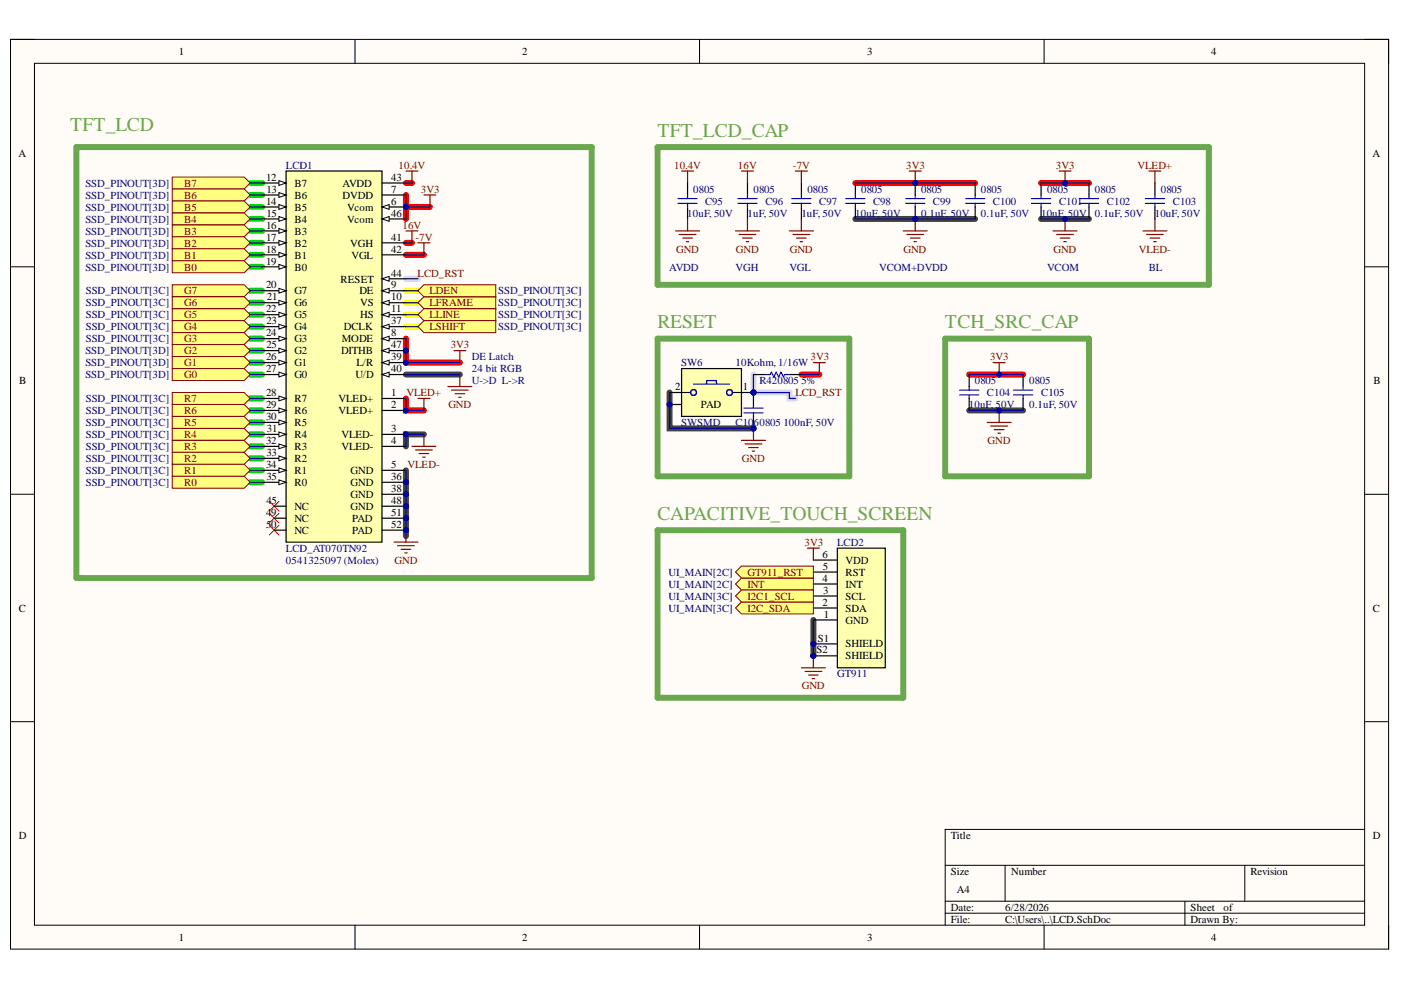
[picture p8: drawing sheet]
<svg xmlns="http://www.w3.org/2000/svg" width="297mm" height="210mm" viewBox="0 0 297 210" stroke-linecap="round" stroke-linejoin="round" font-family="sans-serif">
<defs><g id="words">
<g font-size="4.1" fill="#6aa84f">
<text x="14.9" y="27.8">TFT_LCD</text>
<text x="139.4" y="29.1">TFT_LCD_CAP</text>
<text x="139.4" y="69.6">RESET</text>
<text x="200.3" y="69.6">TCH_SRC_CAP</text>
<text x="139.4" y="110.2">CAPACITIVE_TOUCH_SCREEN</text>
</g>
<g font-size="2.3">
<text x="37.9" y="11.7">1</text>
<text x="110.7" y="11.7">2</text>
<text x="183.9" y="11.7">3</text>
<text x="256.8" y="11.7">4</text>
<text x="3.9" y="33.3">A</text>
<text x="291" y="33.3">A</text>
<text x="56.4" y="38.4">12</text>
<text x="56.5" y="40.9">13</text>
<text x="62.4" y="39.6">B7</text>
<text x="72.6" y="39.6">AVDD</text>
<text x="83" y="40.9">7</text>
<text x="83" y="38.4">43</text>
<text x="56.4" y="43.4">14</text>
<text x="56.5" y="46">15</text>
<text x="62.4" y="42.2">B6</text>
<text x="62.4" y="44.7">B5</text>
<text x="62.4" y="47.2">B4</text>
<text x="72.6" y="42.2">DVDD</text>
<text x="73.6" y="44.7">Vcom</text>
<text x="73.6" y="47.2">Vcom</text>
<text x="83" y="43.4">6</text>
<text x="83" y="46">46</text>
<text x="56.4" y="48.5">16</text>
<text x="56.4" y="51">17</text>
<text x="56.4" y="53.6">18</text>
<text x="62.4" y="49.8">B3</text>
<text x="62.4" y="52.3">B2</text>
<text x="74.3" y="52.3">VGH</text>
<text x="83" y="51">41</text>
<text x="83" y="53.6">42</text>
<text x="56.4" y="56.1">19</text>
<text x="62.4" y="54.8">B1</text>
<text x="62.4" y="57.4">B0</text>
<text x="72.2" y="59.9">RESET</text>
<text x="74.5" y="54.8">VGL</text>
<text x="83" y="58.6">44</text>
<text x="56.4" y="61.2">20</text>
<text x="56.6" y="63.7">21</text>
<text x="62.4" y="62.4">G7</text>
<text x="62.4" y="65">G6</text>
<text x="76.2" y="62.4">DE</text>
<text x="76.4" y="65">VS</text>
<text x="83" y="61.2">9</text>
<text x="83" y="63.7">10</text>
<text x="56.4" y="66.2">22</text>
<text x="56.4" y="71.3">24</text>
<text x="56.5" y="68.8">23</text>
<text x="62.4" y="67.5">G5</text>
<text x="62.4" y="70">G4</text>
<text x="72.9" y="70">DCLK</text>
<text x="76.4" y="67.5">HS</text>
<text x="83" y="71.3">8</text>
<text x="83" y="66.2">11</text>
<text x="83" y="68.8">37</text>
<text x="56.4" y="76.4">26</text>
<text x="56.5" y="73.8">25</text>
<text x="62.4" y="72.6">G3</text>
<text x="62.4" y="75.1">G2</text>
<text x="62.4" y="77.6">G1</text>
<text x="72.3" y="75.1">DITHB</text>
<text x="72.5" y="72.6">MODE</text>
<text x="75.6" y="77.6">L/R</text>
<text x="83" y="76.4">39</text>
<text x="83" y="73.8">47</text>
<text x="4.1" y="81.4">B</text>
<text x="56.4" y="78.9">27</text>
<text x="56.4" y="84">28</text>
<text x="62.4" y="80.2">G0</text>
<text x="75.4" y="80.2">U/D</text>
<text x="83" y="84">1</text>
<text x="83" y="78.9">40</text>
<text x="143.2" y="82.7">2</text>
<text x="157.5" y="82.7">1</text>
<text x="291.2" y="81.4">B</text>
<text x="56.4" y="86.5">29</text>
<text x="56.4" y="89.1">30</text>
<text x="62.4" y="85.2">R7</text>
<text x="62.4" y="87.8">R6</text>
<text x="71.8" y="85.2">VLED+</text>
<text x="71.8" y="87.8">VLED+</text>
<text x="83" y="86.5">2</text>
<text x="148.6" y="86.5">PAD</text>
<text x="56.4" y="94.2">32</text>
<text x="56.6" y="91.7">31</text>
<text x="62.4" y="90.4">R5</text>
<text x="62.4" y="92.9">R4</text>
<text x="62.4" y="95.5">R3</text>
<text x="72.4" y="92.9">VLED-</text>
<text x="72.4" y="95.5">VLED-</text>
<text x="83" y="91.7">3</text>
<text x="83" y="94.2">4</text>
<text x="56.4" y="99.3">34</text>
<text x="56.5" y="96.7">33</text>
<text x="56.5" y="101.8">35</text>
<text x="62.4" y="98">R2</text>
<text x="62.4" y="100.5">R1</text>
<text x="74.3" y="100.5">GND</text>
<text x="83" y="99.3">5</text>
<text x="83" y="101.8">36</text>
<text x="56.5" y="106.9">45</text>
<text x="62.4" y="103.1">R0</text>
<text x="74.3" y="103.1">GND</text>
<text x="74.3" y="105.6">GND</text>
<text x="83" y="104.3">38</text>
<text x="83" y="106.9">48</text>
<text x="56.4" y="109.4">49</text>
<text x="56.4" y="111.9">50</text>
<text x="62.4" y="108.1">NC</text>
<text x="62.4" y="110.7">NC</text>
<text x="62.4" y="113.2">NC</text>
<text x="74.3" y="108.1">GND</text>
<text x="74.7" y="110.7">PAD</text>
<text x="74.7" y="113.2">PAD</text>
<text x="83" y="109.4">51</text>
<text x="83" y="111.9">52</text>
<text x="174.4" y="118.3">6</text>
<text x="179.3" y="119.5">VDD</text>
<text x="174.4" y="123.3">4</text>
<text x="174.5" y="120.8">5</text>
<text x="174.6" y="125.9">3</text>
<text x="179.3" y="124.6">INT</text>
<text x="179.3" y="122.1">RST</text>
<text x="4" y="129.7">C</text>
<text x="174.4" y="128.4">2</text>
<text x="174.6" y="130.9">1</text>
<text x="179.3" y="129.7">SDA</text>
<text x="179.3" y="127.1">SCL</text>
<text x="291.1" y="129.7">C</text>
<text x="173.4" y="136">S1</text>
<text x="179.3" y="132.2">GND</text>
<text x="179.3" y="137.3">SHIELD</text>
<text x="173.1" y="138.5">S2</text>
<text x="179.3" y="139.8">SHIELD</text>
<text x="4" y="177.9">D</text>
<text x="201.6" y="177.9">Title</text>
<text x="291.1" y="177.9">D</text>
<text x="201.6" y="185.5">Size</text>
<text x="214.4" y="185.5">Number</text>
<text x="265.1" y="185.5">Revision</text>
<text x="202.9" y="189.3">A4</text>
<text x="201.6" y="193.1">Date:</text>
<text x="201.6" y="195.7">File:</text>
<text x="213.1" y="193.1">6/28/2026</text>
<text x="213.1" y="195.7">C:\Users\..\LCD.SchDoc</text>
<text x="252.4" y="193.1">Sheet</text>
<text x="252.4" y="195.7">Drawn By:</text>
<text x="259.4" y="193.1">of</text>
<text x="37.9" y="199.5">1</text>
<text x="110.7" y="199.5">2</text>
<text x="183.9" y="199.5">3</text>
<text x="256.8" y="199.5">4</text>
</g>
<g font-size="2.3" fill="#000080">
<text x="60.6" y="35.8">LCD1</text>
<text x="18.1" y="39.6">SSD_PINOUT[3D]</text>
<text x="147" y="40.9">0805</text>
<text x="159.8" y="40.9">0805</text>
<text x="171.2" y="40.9">0805</text>
<text x="182.6" y="40.9">0805</text>
<text x="195.3" y="40.9">0805</text>
<text x="208" y="40.9">0805</text>
<text x="222" y="40.9">0805</text>
<text x="232.1" y="40.9">0805</text>
<text x="246.1" y="40.9">0805</text>
<text x="18.1" y="42.2">SSD_PINOUT[3D]</text>
<text x="18.1" y="44.7">SSD_PINOUT[3D]</text>
<text x="18.1" y="47.2">SSD_PINOUT[3D]</text>
<text x="145.7" y="46">10uF, 50V</text>
<text x="149.5" y="43.4">C95</text>
<text x="158.5" y="46">1uF, 50V</text>
<text x="162.3" y="43.4">C96</text>
<text x="169.9" y="46">1uF, 50V</text>
<text x="173.7" y="43.4">C97</text>
<text x="181.3" y="46">10uF, 50V</text>
<text x="185.1" y="43.4">C98</text>
<text x="195.3" y="46">0.1uF, 50V</text>
<text x="197.8" y="43.4">C99</text>
<text x="208" y="46">0.1uF, 50V</text>
<text x="210.5" y="43.4">C100</text>
<text x="220.7" y="46">10uF, 50V</text>
<text x="224.5" y="43.4">C101</text>
<text x="232.1" y="46">0.1uF, 50V</text>
<text x="234.7" y="43.4">C102</text>
<text x="244.8" y="46">10uF, 50V</text>
<text x="248.6" y="43.4">C103</text>
<text x="18.1" y="49.8">SSD_PINOUT[3D]</text>
<text x="18.1" y="52.3">SSD_PINOUT[3D]</text>
<text x="18.1" y="54.8">SSD_PINOUT[3D]</text>
<text x="18.1" y="57.4">SSD_PINOUT[3D]</text>
<text x="141.9" y="57.4">AVDD</text>
<text x="155.9" y="57.4">VGH</text>
<text x="167.4" y="57.4">VGL</text>
<text x="186.4" y="57.4">VCOM+DVDD</text>
<text x="222" y="57.4">VCOM</text>
<text x="243.6" y="57.4">BL</text>
<text x="18.2" y="62.4">SSD_PINOUT[3C]</text>
<text x="18.2" y="65">SSD_PINOUT[3C]</text>
<text x="105.6" y="65">SSD_PINOUT[3C]</text>
<text x="105.6" y="62.4">SSD_PINOUT[3C]</text>
<text x="18.2" y="67.5">SSD_PINOUT[3C]</text>
<text x="18.2" y="70">SSD_PINOUT[3C]</text>
<text x="105.6" y="67.5">SSD_PINOUT[3C]</text>
<text x="105.6" y="70">SSD_PINOUT[3C]</text>
<text x="18.1" y="75.1">SSD_PINOUT[3D]</text>
<text x="18.1" y="77.6">SSD_PINOUT[3D]</text>
<text x="18.2" y="72.6">SSD_PINOUT[3C]</text>
<text x="100" y="76.4">DE Latch</text>
<text x="144.4" y="77.6">SW6</text>
<text x="155.9" y="77.6">10Kohm, 1/16W</text>
<text x="18.1" y="80.2">SSD_PINOUT[3D]</text>
<text x="100" y="78.9">24 bit RGB</text>
<text x="100" y="81.4">U-&gt;D L-&gt;R</text>
<text x="161" y="81.4">R420805</text>
<text x="169.9" y="81.4">5%</text>
<text x="206.7" y="81.4">0805</text>
<text x="209.2" y="84">C104</text>
<text x="218.2" y="81.4">0805</text>
<text x="220.7" y="84">C105</text>
<text x="18.2" y="85.2">SSD_PINOUT[3C]</text>
<text x="18.2" y="87.8">SSD_PINOUT[3C]</text>
<text x="205.4" y="86.5">10uF, 50V</text>
<text x="218.2" y="86.5">0.1uF, 50V</text>
<text x="18.2" y="90.4">SSD_PINOUT[3C]</text>
<text x="18.2" y="92.9">SSD_PINOUT[3C]</text>
<text x="18.2" y="95.5">SSD_PINOUT[3C]</text>
<text x="144.4" y="90.4">SWSMD</text>
<text x="155.9" y="90.4">C10</text>
<text x="159.8" y="90.4">60805</text>
<text x="166.1" y="90.4">100nF, 50V</text>
<text x="18.2" y="98">SSD_PINOUT[3C]</text>
<text x="18.2" y="100.5">SSD_PINOUT[3C]</text>
<text x="18.2" y="103.1">SSD_PINOUT[3C]</text>
<text x="60.6" y="119.5">0541325097 (Molex)</text>
<text x="60.6" y="117">LCD_AT070TN92</text>
<text x="177.5" y="115.7">LCD2</text>
<text x="141.7" y="124.6">UI_MAIN[2C]</text>
<text x="141.7" y="122.1">UI_MAIN[2C]</text>
<text x="141.7" y="129.7">UI_MAIN[3C]</text>
<text x="141.7" y="127.1">UI_MAIN[3C]</text>
<text x="177.5" y="143.6">GT911</text>
</g>
<g font-size="2.3" fill="#800000">
<text x="84.5" y="35.8">10.4V</text>
<text x="142.9" y="35.8">10.4V</text>
<text x="156.5" y="35.8">16V</text>
<text x="168.1" y="35.8">-7V</text>
<text x="192.1" y="35.8">3V3</text>
<text x="223.9" y="35.8">3V3</text>
<text x="241.2" y="35.8">VLED+</text>
<text x="39.1" y="39.6">B7</text>
<text x="89.2" y="40.9">3V3</text>
<text x="39.1" y="42.2">B6</text>
<text x="39.1" y="44.7">B5</text>
<text x="39.1" y="47.2">B4</text>
<text x="39.1" y="49.8">B3</text>
<text x="39.1" y="52.3">B2</text>
<text x="85.3" y="48.5">16V</text>
<text x="88.1" y="51">-7V</text>
<text x="143.3" y="53.6">GND</text>
<text x="156" y="53.6">GND</text>
<text x="167.4" y="53.6">GND</text>
<text x="191.6" y="53.6">GND</text>
<text x="223.4" y="53.6">GND</text>
<text x="241.4" y="53.6">VLED-</text>
<text x="39.1" y="54.8">B1</text>
<text x="39.1" y="57.4">B0</text>
<text x="88.5" y="58.6">LCD_RST</text>
<text x="39.1" y="62.4">G7</text>
<text x="39.1" y="65">G6</text>
<text x="91.1" y="65">LFRAME</text>
<text x="91.1" y="62.4">LDEN</text>
<text x="39.1" y="67.5">G5</text>
<text x="39.1" y="70">G4</text>
<text x="91.1" y="67.5">LLINE</text>
<text x="91.1" y="70">LSHIFT</text>
<text x="39.1" y="72.6">G3</text>
<text x="39.1" y="75.1">G2</text>
<text x="39.1" y="77.6">G1</text>
<text x="95.6" y="73.8">3V3</text>
<text x="171.8" y="76.4">3V3</text>
<text x="209.9" y="76.4">3V3</text>
<text x="39.1" y="80.2">G0</text>
<text x="86.2" y="84">VLED+</text>
<text x="168.6" y="84">LCD_RST</text>
<text x="39.1" y="85.2">R7</text>
<text x="39.1" y="87.8">R6</text>
<text x="95.1" y="86.5">GND</text>
<text x="39.1" y="90.4">R5</text>
<text x="39.1" y="92.9">R4</text>
<text x="39.1" y="95.5">R3</text>
<text x="209.4" y="94.2">GND</text>
<text x="39.1" y="98">R2</text>
<text x="39.1" y="100.5">R1</text>
<text x="86.4" y="99.3">VLED-</text>
<text x="157.3" y="98">GND</text>
<text x="39.1" y="103.1">R0</text>
<text x="83.6" y="119.5">GND</text>
<text x="170.6" y="115.7">3V3</text>
<text x="158.5" y="124.6">INT</text>
<text x="158.5" y="122.1">GT911_RST</text>
<text x="158.5" y="129.7">I2C_SDA</text>
<text x="158.5" y="127.1">I2C1_SCL</text>
<text x="170" y="146.2">GND</text>
</g>
</g></defs>
<path d="M2.2 8.4h292.2v192.8h-292.2z" fill-rule="evenodd" fill="#fffcf8"/>
<path d="M2.2 8.4h292.2v192.8h-292.2z" fill="none" stroke="#000" stroke-width=".21"/>
<path d="M7.3 13.4h282v182.8h-282z" fill-rule="evenodd" fill="#fffcf8"/>
<g fill="none" stroke="#000" stroke-width=".21">
<path d="M2.2 8.3h5.1M7.3 13.4h282v182.8h-282zM75.3 8.3v5.1M148.3 8.3v5.1M221.4 8.4v5M289.3 8.4h5.1v5M2.2 56.6h5.1M289.3 56.6h5.1M2.2 104.8h5.1M289.3 104.8h5.1M2.2 153h5.1M289.3 153h5.1"/>
<path d="M289.3 175.9h-88.9v20.3M75.3 196.2v5M148.3 196.2v5M200.4 183.5h88.9M200.4 191.1h88.9M200.4 193.6h88.9M213.1 183.5v7.6M221.4 196.2v5M251.2 191.1v5.1M263.9 183.5v7.6M294.4 196.2v5"/>
</g>
<path d="M181.4 46.4h25.4M220.7 46.4h10.2M86.1 79.4h11.4M86.1 99.7v14M89.9 92.1h-3.8v2.5M142 83.2v7.6h17.7M205.5 87h11.4M172.4 131.4v7.7" fill="none" stroke="#434343" stroke-width="1.3"/>
<path d="M86.1 59.1h2.5M159.7 79.4v3.8h7.7v1.3h1.2" fill="none" stroke="#c9daf8" stroke-width="1.3"/>
<path d="M86.1 38.8h1.2M181.4 38.8h25.4M220.7 38.8h10.2M86.1 41.3v5.1M86.1 54h3.8M86.1 51.5h1.2M86.1 43.9h5.1M86.1 71.8v5.1h11.4M169.9 79.4h3.8M205.5 79.4h11.4M86.1 84.5v2.5h3.8" fill="none" stroke="#f00" stroke-width="1.3"/>
<path d="M86.1 61.6h2.5M86.1 64.2h2.5M86.1 66.7h2.5M86.1 69.3h2.5" fill="none" stroke="#ff0" stroke-width="1.3"/>
<g fill="none" stroke="#0f0" stroke-width="1.3">
<path d="M53 38.8h2.6M53 41.3h2.6M53 43.9h2.6M53 46.4h2.6M53 49h2.6M53 51.5h2.6M53 54h2.6M53 56.6h2.6M53 61.6h2.6M53 64.2h2.6M53 66.7h2.6M53 69.3h2.6"/>
<path d="M53 71.8h2.6M53 74.3h2.6M53 76.9h2.6M53 79.4h2.6M53 84.5h2.6M53 87h2.6M53 89.6h2.6M53 92.1h2.6M53 94.6h2.6M53 97.2h2.6M53 99.7h2.6M53 102.3h2.6"/>
</g>
<circle cx="142" cy="85.8" r=".51" fill="#000080"/>
<circle cx="142" cy="85.8" r=".51" fill="none" stroke="#000080" stroke-width=".21"/>
<circle cx="159.7" cy="83.2" r=".51" fill="#000080"/>
<circle cx="159.7" cy="83.2" r=".51" fill="none" stroke="#000080" stroke-width=".21"/>
<path d="M144.5 78.1h12.7v10.2h-12.7z" fill-rule="evenodd" fill="#ffffb0"/>
<path d="M144.5 78.1h12.7v10.2h-12.7zM142 85.8h2.5" fill="none" stroke="#000" stroke-width=".25"/>
<circle cx="142" cy="85.8" r=".51" fill="#000080"/>
<circle cx="142" cy="85.8" r=".51" fill="none" stroke="#000080" stroke-width=".21"/>
<path d="M147 81.4h7.7M149.8 81.2l-.1 .2M149.8 81.2v-.5h2.1v.5M151.9 81.2l.2 .2" fill="none" stroke="#00f" stroke-width=".25"/>
<path d="M155.4 83.2h4.3" fill="none" stroke="#000" stroke-width=".25"/>
<circle cx="159.7" cy="83.2" r=".51" fill="#000080"/>
<circle cx="159.7" cy="83.2" r=".51" fill="none" stroke="#000080" stroke-width=".21"/>
<path d="M142 83.2h4.3" fill="none" stroke="#000" stroke-width=".25"/>
<g fill="none" stroke="#00f" stroke-width=".25">
<circle cx="147" cy="83.2" r=".62"/>
<circle cx="154.7" cy="83.2" r=".62"/>
</g>
<circle cx="159.7" cy="83.2" r=".51" fill="#000080"/>
<circle cx="159.7" cy="83.2" r=".51" fill="none" stroke="#000080" stroke-width=".21"/>
<circle cx="159.7" cy="90.8" r=".51" fill="#000080"/>
<circle cx="159.7" cy="90.8" r=".51" fill="none" stroke="#000080" stroke-width=".21"/>
<path d="M159.7 83.2v2.6" fill="none" stroke="#000" stroke-width=".25"/>
<circle cx="159.7" cy="83.2" r=".51" fill="#000080"/>
<circle cx="159.7" cy="83.2" r=".51" fill="none" stroke="#000080" stroke-width=".21"/>
<path d="M159.7 88.3v2.5" fill="none" stroke="#000" stroke-width=".25"/>
<circle cx="159.7" cy="90.8" r=".51" fill="#000080"/>
<circle cx="159.7" cy="90.8" r=".51" fill="none" stroke="#000080" stroke-width=".21"/>
<path d="M157.7 86.5h4.1M157.7 87.5h4.1M159.7 85.8v.7M159.7 87.5v.8" fill="none" stroke="#00f" stroke-width=".25"/>
<path d="M157.2 93.4h5.1M158 94.1h3.5M158.7 94.9h2.1M159.5 95.7h.5M159.7 90.8v2.6" fill="none" stroke="#800000" stroke-width=".25"/>
<circle cx="159.7" cy="90.8" r=".51" fill="#000080"/>
<circle cx="159.7" cy="90.8" r=".51" fill="none" stroke="#000080" stroke-width=".21"/>
<path d="M86.1 36.3h2.5M87.3 36.3v2.5M86.1 49h2.5M87.3 49v2.5M88.6 51.5h2.6M89.9 51.5v2.5M89.9 41.3h2.5M91.2 41.3v2.6M172.4 76.9h2.6M173.7 76.9v2.5M88.6 84.5h2.6M89.9 84.5v2.5" fill="none" stroke="#800000" stroke-width=".25"/>
<path d="M159.7 79.4h2.6M167.4 79.4h2.5" fill="none" stroke="#000" stroke-width=".25"/>
<path d="M162.3 79.4h1l.3-.5 .5 1 .5-1 .5 1 .5-1 .5 1 .3-.5h1" fill="none" stroke="#00f" stroke-width=".25"/>
<path d="M36.5 37.5h15.3l1.2 1.3-1.2 1.3h-15.3z" fill-rule="evenodd" fill="#ffff80"/>
<path d="M36.5 37.5h15.3l1.2 1.3-1.2 1.3h-15.3z" fill="none" stroke="#800000" stroke-width=".21"/>
<path d="M36.5 40.1h15.3l1.2 1.2-1.2 1.3h-15.3z" fill-rule="evenodd" fill="#ffff80"/>
<path d="M36.5 40.1h15.3l1.2 1.2-1.2 1.3h-15.3z" fill="none" stroke="#800000" stroke-width=".21"/>
<path d="M36.5 42.6h15.3l1.2 1.3-1.2 1.3h-15.3z" fill-rule="evenodd" fill="#ffff80"/>
<path d="M36.5 42.6h15.3l1.2 1.3-1.2 1.3h-15.3z" fill="none" stroke="#800000" stroke-width=".21"/>
<path d="M36.5 45.2h15.3l1.2 1.2-1.2 1.3h-15.3z" fill-rule="evenodd" fill="#ffff80"/>
<path d="M36.5 45.2h15.3l1.2 1.2-1.2 1.3h-15.3z" fill="none" stroke="#800000" stroke-width=".21"/>
<path d="M36.5 47.7h15.3l1.2 1.3-1.2 1.2h-15.3z" fill-rule="evenodd" fill="#ffff80"/>
<path d="M36.5 47.7h15.3l1.2 1.3-1.2 1.2h-15.3z" fill="none" stroke="#800000" stroke-width=".21"/>
<path d="M36.5 50.2h15.3l1.2 1.3-1.2 1.3h-15.3z" fill-rule="evenodd" fill="#ffff80"/>
<path d="M36.5 50.2h15.3l1.2 1.3-1.2 1.3h-15.3z" fill="none" stroke="#800000" stroke-width=".21"/>
<path d="M36.5 52.8h15.3l1.2 1.2-1.2 1.3h-15.3z" fill-rule="evenodd" fill="#ffff80"/>
<path d="M36.5 52.8h15.3l1.2 1.2-1.2 1.3h-15.3z" fill="none" stroke="#800000" stroke-width=".21"/>
<path d="M36.5 55.3h15.3l1.2 1.3-1.2 1.2h-15.3z" fill-rule="evenodd" fill="#ffff80"/>
<path d="M36.5 55.3h15.3l1.2 1.3-1.2 1.2h-15.3z" fill="none" stroke="#800000" stroke-width=".21"/>
<path d="M36.5 60.4h15.3l1.2 1.2-1.2 1.3h-15.3z" fill-rule="evenodd" fill="#ffff80"/>
<path d="M36.5 60.4h15.3l1.2 1.2-1.2 1.3h-15.3z" fill="none" stroke="#800000" stroke-width=".21"/>
<path d="M36.5 62.9h15.3l1.2 1.3-1.2 1.3h-15.3z" fill-rule="evenodd" fill="#ffff80"/>
<path d="M36.5 62.9h15.3l1.2 1.3-1.2 1.3h-15.3z" fill="none" stroke="#800000" stroke-width=".21"/>
<path d="M36.5 65.5h15.3l1.2 1.2-1.2 1.3h-15.3z" fill-rule="evenodd" fill="#ffff80"/>
<path d="M36.5 65.5h15.3l1.2 1.2-1.2 1.3h-15.3z" fill="none" stroke="#800000" stroke-width=".21"/>
<path d="M36.5 68h15.3l1.2 1.3-1.2 1.2h-15.3z" fill-rule="evenodd" fill="#ffff80"/>
<path d="M36.5 68h15.3l1.2 1.3-1.2 1.2h-15.3z" fill="none" stroke="#800000" stroke-width=".21"/>
<path d="M36.5 70.5h15.3l1.2 1.3-1.2 1.3h-15.3z" fill-rule="evenodd" fill="#ffff80"/>
<path d="M36.5 70.5h15.3l1.2 1.3-1.2 1.3h-15.3z" fill="none" stroke="#800000" stroke-width=".21"/>
<path d="M36.5 73.1h15.3l1.2 1.2-1.2 1.3h-15.3z" fill-rule="evenodd" fill="#ffff80"/>
<path d="M36.5 73.1h15.3l1.2 1.2-1.2 1.3h-15.3z" fill="none" stroke="#800000" stroke-width=".21"/>
<path d="M36.5 75.6h15.3l1.2 1.3-1.2 1.2h-15.3z" fill-rule="evenodd" fill="#ffff80"/>
<path d="M36.5 75.6h15.3l1.2 1.3-1.2 1.2h-15.3z" fill="none" stroke="#800000" stroke-width=".21"/>
<path d="M36.5 78.1h15.3l1.2 1.3-1.2 1.3h-15.3z" fill-rule="evenodd" fill="#ffff80"/>
<path d="M36.5 78.1h15.3l1.2 1.3-1.2 1.3h-15.3z" fill="none" stroke="#800000" stroke-width=".21"/>
<path d="M36.5 83.2h15.3l1.2 1.3-1.2 1.3h-15.3z" fill-rule="evenodd" fill="#ffff80"/>
<path d="M36.5 83.2h15.3l1.2 1.3-1.2 1.3h-15.3z" fill="none" stroke="#800000" stroke-width=".21"/>
<path d="M36.5 85.8h15.3l1.2 1.2-1.2 1.3h-15.3z" fill-rule="evenodd" fill="#ffff80"/>
<path d="M36.5 85.8h15.3l1.2 1.2-1.2 1.3h-15.3z" fill="none" stroke="#800000" stroke-width=".21"/>
<path d="M36.5 88.3h15.3l1.2 1.3-1.2 1.2h-15.3z" fill-rule="evenodd" fill="#ffff80"/>
<path d="M36.5 88.3h15.3l1.2 1.3-1.2 1.2h-15.3z" fill="none" stroke="#800000" stroke-width=".21"/>
<path d="M36.5 90.8h15.3l1.2 1.3-1.2 1.3h-15.3z" fill-rule="evenodd" fill="#ffff80"/>
<path d="M36.5 90.8h15.3l1.2 1.3-1.2 1.3h-15.3z" fill="none" stroke="#800000" stroke-width=".21"/>
<path d="M36.5 93.4h15.3l1.2 1.2-1.2 1.3h-15.3z" fill-rule="evenodd" fill="#ffff80"/>
<path d="M36.5 93.4h15.3l1.2 1.2-1.2 1.3h-15.3z" fill="none" stroke="#800000" stroke-width=".21"/>
<path d="M36.5 95.9h15.3l1.2 1.3-1.2 1.2h-15.3z" fill-rule="evenodd" fill="#ffff80"/>
<path d="M36.5 95.9h15.3l1.2 1.3-1.2 1.2h-15.3z" fill="none" stroke="#800000" stroke-width=".21"/>
<path d="M36.5 98.4h15.3l1.2 1.3-1.2 1.3h-15.3z" fill-rule="evenodd" fill="#ffff80"/>
<path d="M36.5 98.4h15.3l1.2 1.3-1.2 1.3h-15.3z" fill="none" stroke="#800000" stroke-width=".21"/>
<path d="M36.5 101h15.3l1.2 1.3-1.2 1.2h-15.3z" fill-rule="evenodd" fill="#ffff80"/>
<path d="M36.5 101h15.3l1.2 1.3-1.2 1.2h-15.3z" fill="none" stroke="#800000" stroke-width=".21"/>
<path d="M57.1 106.3l2 2M57.1 108.9l2 2M57.1 111.4l2 2M59.1 106.3l-2 2M59.1 108.9l-2 2M59.1 111.4l-2 2" fill="none" stroke="#f00" stroke-width=".21"/>
<path d="M89.9 62.9h15.2v2.6h-15.2l-1.3-1.3z" fill-rule="evenodd" fill="#ffff80"/>
<path d="M89.9 62.9h15.2v2.6h-15.2l-1.3-1.3z" fill="none" stroke="#800000" stroke-width=".21"/>
<path d="M89.9 65.5h15.2v2.5h-15.2l-1.3-1.3z" fill-rule="evenodd" fill="#ffff80"/>
<path d="M89.9 65.5h15.2v2.5h-15.2l-1.3-1.3z" fill="none" stroke="#800000" stroke-width=".21"/>
<path d="M88.6 69.3l1.3-1.3h15.2v2.5h-15.2z" fill-rule="evenodd" fill="#ffff80"/>
<path d="M88.6 69.3l1.3-1.3h15.2v2.5h-15.2z" fill="none" stroke="#800000" stroke-width=".21"/>
<path d="M88.6 61.6l1.3-1.2h15.2v2.5h-15.2z" fill-rule="evenodd" fill="#ffff80"/>
<path d="M88.6 61.6l1.3-1.2h15.2v2.5h-15.2z" fill="none" stroke="#800000" stroke-width=".21"/>
<path d="M83.5 114.9h5.1M84.3 115.7h3.5M85.1 116.5h2M85.8 117.2h.5M86.1 112.4v2.5" fill="none" stroke="#800000" stroke-width=".25"/>
<circle cx="86.1" cy="112.4" r=".51" fill="#000080"/>
<circle cx="86.1" cy="112.4" r=".51" fill="none" stroke="#000080" stroke-width=".21"/>
<g fill="none" stroke="#800000" stroke-width=".25">
<path d="M144.5 36.3h2.5M145.8 36.3v2.5M157.2 36.3h2.5M158.5 36.3v2.5M168.6 36.3h2.6M169.9 36.3v2.5M192.8 36.3h2.5M194 36.3v2.5M243.6 36.3h2.5M244.9 36.3v2.5M143.2 49h5.1M144 49.7h3.6"/>
<path d="M144.8 50.5h2M145.5 51.2h.5M145.8 46.4v2.6M155.9 49h5.1M156.7 49.7h3.6M157.5 50.5h2M158.2 51.2h.5M158.5 46.4v2.6M167.4 49h5M168.1 49.7h3.6M168.9 50.5h2M169.7 51.2h.5"/>
<path d="M169.9 46.4v2.6"/>
</g>
<path d="M145.8 38.8v2.5M158.5 38.8v2.5M169.9 38.8v2.5M145.8 43.9v2.5M158.5 43.9v2.5M169.9 43.9v2.5" fill="none" stroke="#000" stroke-width=".25"/>
<path d="M143.7 42.1h4.1M143.7 43.1h4.1M145.8 41.3v.8M145.8 43.1v.8M156.4 42.1h4.1M156.4 43.1h4.1M158.5 41.3v.8M158.5 43.1v.8M167.9 42.1h4M167.9 43.1h4M169.9 41.3v.8M169.9 43.1v.8" fill="none" stroke="#00f" stroke-width=".25"/>
<circle cx="194" cy="38.8" r=".51" fill="#000080"/>
<circle cx="194" cy="38.8" r=".51" fill="none" stroke="#000080" stroke-width=".21"/>
<path d="M181.4 38.8v2.5M181.4 43.9v2.5" fill="none" stroke="#000" stroke-width=".25"/>
<path d="M179.3 42.1h4.1M179.3 43.1h4.1M181.4 41.3v.8M181.4 43.1v.8" fill="none" stroke="#00f" stroke-width=".25"/>
<circle cx="194" cy="38.8" r=".51" fill="#000080"/>
<circle cx="194" cy="38.8" r=".51" fill="none" stroke="#000080" stroke-width=".21"/>
<circle cx="194" cy="46.4" r=".51" fill="#000080"/>
<circle cx="194" cy="46.4" r=".51" fill="none" stroke="#000080" stroke-width=".21"/>
<path d="M194 38.8v2.5" fill="none" stroke="#000" stroke-width=".25"/>
<circle cx="194" cy="38.8" r=".51" fill="#000080"/>
<circle cx="194" cy="38.8" r=".51" fill="none" stroke="#000080" stroke-width=".21"/>
<path d="M194 43.9v2.5" fill="none" stroke="#000" stroke-width=".25"/>
<circle cx="194" cy="46.4" r=".51" fill="#000080"/>
<circle cx="194" cy="46.4" r=".51" fill="none" stroke="#000080" stroke-width=".21"/>
<path d="M192 42.1h4.1M192 43.1h4.1M194 41.3v.8M194 43.1v.8M204.7 42.1h4.1M204.7 43.1h4.1M206.8 41.3v.8M206.8 43.1v.8" fill="none" stroke="#00f" stroke-width=".25"/>
<path d="M206.8 38.8v2.5M206.8 43.9v2.5" fill="none" stroke="#000" stroke-width=".25"/>
<path d="M224.5 36.3h2.6M225.8 36.3v2.5" fill="none" stroke="#800000" stroke-width=".25"/>
<circle cx="225.8" cy="38.8" r=".51" fill="#000080"/>
<circle cx="225.8" cy="38.8" r=".51" fill="none" stroke="#000080" stroke-width=".21"/>
<path d="M191.5 49h5.1M192.3 49.7h3.5M193 50.5h2.1M193.8 51.2h.5M194 46.4v2.6" fill="none" stroke="#800000" stroke-width=".25"/>
<circle cx="194" cy="46.4" r=".51" fill="#000080"/>
<circle cx="194" cy="46.4" r=".51" fill="none" stroke="#000080" stroke-width=".21"/>
<path d="M220.7 38.8v2.5M230.9 38.8v2.5M220.7 43.9v2.5M230.9 43.9v2.5" fill="none" stroke="#000" stroke-width=".25"/>
<path d="M218.7 42.1h4.1M218.7 43.1h4.1M220.7 41.3v.8M220.7 43.1v.8M228.9 42.1h4M228.9 43.1h4M230.9 41.3v.8M230.9 43.1v.8" fill="none" stroke="#00f" stroke-width=".25"/>
<path d="M223.3 49h5.1M224 49.7h3.6M224.8 50.5h2M225.5 51.2h.6M225.8 46.4v2.6" fill="none" stroke="#800000" stroke-width=".25"/>
<circle cx="225.8" cy="46.4" r=".51" fill="#000080"/>
<circle cx="225.8" cy="46.4" r=".51" fill="none" stroke="#000080" stroke-width=".21"/>
<path d="M242.3 49h5.1M243.1 49.7h3.5M243.8 50.5h2.1M244.6 51.2h.5M244.9 46.4v2.6M87.3 94.6h5.1M88.1 95.4h3.6M88.9 96.2h2M89.6 96.9h.5M89.9 92.1v2.5" fill="none" stroke="#800000" stroke-width=".25"/>
<path d="M244.9 38.8v2.5M244.9 43.9v2.5" fill="none" stroke="#000" stroke-width=".25"/>
<path d="M242.8 42.1h4.1M242.8 43.1h4.1M244.9 41.3v.8M244.9 43.1v.8" fill="none" stroke="#00f" stroke-width=".25"/>
<circle cx="86.1" cy="87" r=".51" fill="#000080"/>
<circle cx="86.1" cy="87" r=".51" fill="none" stroke="#000080" stroke-width=".21"/>
<circle cx="86.1" cy="92.1" r=".51" fill="#000080"/>
<circle cx="86.1" cy="92.1" r=".51" fill="none" stroke="#000080" stroke-width=".21"/>
<circle cx="86.1" cy="43.9" r=".51" fill="#000080"/>
<circle cx="86.1" cy="43.9" r=".51" fill="none" stroke="#000080" stroke-width=".21"/>
<circle cx="86.1" cy="102.3" r=".51" fill="#000080"/>
<circle cx="86.1" cy="102.3" r=".51" fill="none" stroke="#000080" stroke-width=".21"/>
<circle cx="86.1" cy="104.8" r=".51" fill="#000080"/>
<circle cx="86.1" cy="104.8" r=".51" fill="none" stroke="#000080" stroke-width=".21"/>
<circle cx="86.1" cy="76.9" r=".51" fill="#000080"/>
<circle cx="86.1" cy="76.9" r=".51" fill="none" stroke="#000080" stroke-width=".21"/>
<circle cx="86.1" cy="74.3" r=".51" fill="#000080"/>
<circle cx="86.1" cy="74.3" r=".51" fill="none" stroke="#000080" stroke-width=".21"/>
<circle cx="86.1" cy="107.3" r=".51" fill="#000080"/>
<circle cx="86.1" cy="107.3" r=".51" fill="none" stroke="#000080" stroke-width=".21"/>
<circle cx="86.1" cy="109.9" r=".51" fill="#000080"/>
<circle cx="86.1" cy="109.9" r=".51" fill="none" stroke="#000080" stroke-width=".21"/>
<circle cx="86.1" cy="112.4" r=".51" fill="#000080"/>
<circle cx="86.1" cy="112.4" r=".51" fill="none" stroke="#000080" stroke-width=".21"/>
<path d="M60.7 36.3h20.3v78.6h-20.3z" fill-rule="evenodd" fill="#ffffb0"/>
<path d="M60.7 36.3h20.3v78.6h-20.3zM81 84.5h5.1M81 87h5.1" fill="none" stroke="#000" stroke-width=".25"/>
<circle cx="86.1" cy="87" r=".51" fill="#000080"/>
<circle cx="86.1" cy="87" r=".51" fill="none" stroke="#000080" stroke-width=".21"/>
<path d="M81 92.1h5.1" fill="none" stroke="#000" stroke-width=".25"/>
<circle cx="86.1" cy="92.1" r=".51" fill="#000080"/>
<circle cx="86.1" cy="92.1" r=".51" fill="none" stroke="#000080" stroke-width=".21"/>
<path d="M81 43.9h5.1M81 94.6h5.1M81 99.7h5.1" fill="none" stroke="#000" stroke-width=".25"/>
<path d="M81 43.9l1.5-.5v1z" fill="#f8fcff"/>
<path d="M81 43.9l1.5-.5v1z" fill="none" stroke="#000" stroke-width=".21"/>
<circle cx="86.1" cy="43.9" r=".51" fill="#000080"/>
<circle cx="86.1" cy="43.9" r=".51" fill="none" stroke="#000080" stroke-width=".21"/>
<path d="M81 41.3h5.1M81 71.8h5.1" fill="none" stroke="#000" stroke-width=".25"/>
<path d="M81 71.8l1.5-.5v1z" fill="#f8fcff"/>
<path d="M81 71.8l1.5-.5v1z" fill="none" stroke="#000" stroke-width=".21"/>
<path d="M81 61.6h5.1" fill="none" stroke="#000" stroke-width=".25"/>
<path d="M81 61.6l1.5-.5v1.1z" fill="#f8fcff"/>
<path d="M81 61.6l1.5-.5v1.1z" fill="none" stroke="#000" stroke-width=".21"/>
<path d="M81 64.2h5.1" fill="none" stroke="#000" stroke-width=".25"/>
<path d="M81 64.2l1.5-.5v1z" fill="#f8fcff"/>
<path d="M81 64.2l1.5-.5v1z" fill="none" stroke="#000" stroke-width=".21"/>
<path d="M81 66.7h5.1" fill="none" stroke="#000" stroke-width=".25"/>
<path d="M81 66.7l1.5-.5v1z" fill="#f8fcff"/>
<path d="M81 66.7l1.5-.5v1z" fill="none" stroke="#000" stroke-width=".21"/>
<path d="M55.6 38.8h5.1" fill="none" stroke="#000" stroke-width=".25"/>
<path d="M59.1 38.3l1.6 .5-1.6 .5z" fill="#f8fcff"/>
<path d="M59.1 38.3l1.6 .5-1.6 .5z" fill="none" stroke="#000" stroke-width=".21"/>
<path d="M55.6 41.3h5.1" fill="none" stroke="#000" stroke-width=".25"/>
<path d="M59.1 40.8l1.6 .5-1.6 .6z" fill="#f8fcff"/>
<path d="M59.1 40.8l1.6 .5-1.6 .6z" fill="none" stroke="#000" stroke-width=".21"/>
<path d="M55.6 43.9h5.1" fill="none" stroke="#000" stroke-width=".25"/>
<path d="M59.1 43.4l1.6 .5-1.6 .5z" fill="#f8fcff"/>
<path d="M59.1 43.4l1.6 .5-1.6 .5z" fill="none" stroke="#000" stroke-width=".21"/>
<path d="M55.6 46.4h5.1" fill="none" stroke="#000" stroke-width=".25"/>
<path d="M59.1 45.9l1.6 .5-1.6 .5z" fill="#f8fcff"/>
<path d="M59.1 45.9l1.6 .5-1.6 .5z" fill="none" stroke="#000" stroke-width=".21"/>
<path d="M55.6 49h5.1" fill="none" stroke="#000" stroke-width=".25"/>
<path d="M59.1 48.5l1.6 .5-1.6 .5z" fill="#f8fcff"/>
<path d="M59.1 48.5l1.6 .5-1.6 .5z" fill="none" stroke="#000" stroke-width=".21"/>
<path d="M55.6 51.5h5.1" fill="none" stroke="#000" stroke-width=".25"/>
<path d="M59.1 51l1.6 .5-1.6 .5z" fill="#f8fcff"/>
<path d="M59.1 51l1.6 .5-1.6 .5z" fill="none" stroke="#000" stroke-width=".21"/>
<path d="M55.6 54h5.1" fill="none" stroke="#000" stroke-width=".25"/>
<path d="M59.1 53.5l1.6 .5-1.6 .5z" fill="#f8fcff"/>
<path d="M59.1 53.5l1.6 .5-1.6 .5z" fill="none" stroke="#000" stroke-width=".21"/>
<path d="M55.6 56.6h5.1" fill="none" stroke="#000" stroke-width=".25"/>
<path d="M59.1 56.1l1.6 .5-1.6 .5z" fill="#f8fcff"/>
<path d="M59.1 56.1l1.6 .5-1.6 .5z" fill="none" stroke="#000" stroke-width=".21"/>
<path d="M55.6 61.6h5.1" fill="none" stroke="#000" stroke-width=".25"/>
<path d="M59.1 61.1l1.6 .5-1.6 .6z" fill="#f8fcff"/>
<path d="M59.1 61.1l1.6 .5-1.6 .6z" fill="none" stroke="#000" stroke-width=".21"/>
<path d="M55.6 64.2h5.1" fill="none" stroke="#000" stroke-width=".25"/>
<path d="M59.1 63.7l1.6 .5-1.6 .5z" fill="#f8fcff"/>
<path d="M59.1 63.7l1.6 .5-1.6 .5z" fill="none" stroke="#000" stroke-width=".21"/>
<path d="M55.6 66.7h5.1" fill="none" stroke="#000" stroke-width=".25"/>
<path d="M59.1 66.2l1.6 .5-1.6 .5z" fill="#f8fcff"/>
<path d="M59.1 66.2l1.6 .5-1.6 .5z" fill="none" stroke="#000" stroke-width=".21"/>
<path d="M55.6 69.3h5.1" fill="none" stroke="#000" stroke-width=".25"/>
<path d="M59.1 68.8l1.6 .5-1.6 .5z" fill="#f8fcff"/>
<path d="M59.1 68.8l1.6 .5-1.6 .5z" fill="none" stroke="#000" stroke-width=".21"/>
<path d="M55.6 71.8h5.1" fill="none" stroke="#000" stroke-width=".25"/>
<path d="M59.1 71.3l1.6 .5-1.6 .5z" fill="#f8fcff"/>
<path d="M59.1 71.3l1.6 .5-1.6 .5z" fill="none" stroke="#000" stroke-width=".21"/>
<path d="M55.6 74.3h5.1" fill="none" stroke="#000" stroke-width=".25"/>
<path d="M59.1 73.8l1.6 .5-1.6 .5z" fill="#f8fcff"/>
<path d="M59.1 73.8l1.6 .5-1.6 .5z" fill="none" stroke="#000" stroke-width=".21"/>
<path d="M55.6 76.9h5.1" fill="none" stroke="#000" stroke-width=".25"/>
<path d="M59.1 76.4l1.6 .5-1.6 .5z" fill="#f8fcff"/>
<path d="M59.1 76.4l1.6 .5-1.6 .5z" fill="none" stroke="#000" stroke-width=".21"/>
<path d="M55.6 79.4h5.1" fill="none" stroke="#000" stroke-width=".25"/>
<path d="M59.1 78.9l1.6 .5-1.6 .5z" fill="#f8fcff"/>
<path d="M59.1 78.9l1.6 .5-1.6 .5z" fill="none" stroke="#000" stroke-width=".21"/>
<path d="M55.6 84.5h5.1" fill="none" stroke="#000" stroke-width=".25"/>
<path d="M59.1 84l1.6 .5-1.6 .5z" fill="#f8fcff"/>
<path d="M59.1 84l1.6 .5-1.6 .5z" fill="none" stroke="#000" stroke-width=".21"/>
<path d="M55.6 87h5.1" fill="none" stroke="#000" stroke-width=".25"/>
<path d="M59.1 86.5l1.6 .5-1.6 .5z" fill="#f8fcff"/>
<path d="M59.1 86.5l1.6 .5-1.6 .5z" fill="none" stroke="#000" stroke-width=".21"/>
<path d="M55.6 89.6h5.1" fill="none" stroke="#000" stroke-width=".25"/>
<path d="M59.1 89.1l1.6 .5-1.6 .5z" fill="#f8fcff"/>
<path d="M59.1 89.1l1.6 .5-1.6 .5z" fill="none" stroke="#000" stroke-width=".21"/>
<path d="M55.6 92.1h5.1" fill="none" stroke="#000" stroke-width=".25"/>
<path d="M59.1 91.6l1.6 .5-1.6 .5z" fill="#f8fcff"/>
<path d="M59.1 91.6l1.6 .5-1.6 .5z" fill="none" stroke="#000" stroke-width=".21"/>
<path d="M55.6 94.6h5.1" fill="none" stroke="#000" stroke-width=".25"/>
<path d="M59.1 94.1l1.6 .5-1.6 .5z" fill="#f8fcff"/>
<path d="M59.1 94.1l1.6 .5-1.6 .5z" fill="none" stroke="#000" stroke-width=".21"/>
<path d="M55.6 97.2h5.1" fill="none" stroke="#000" stroke-width=".25"/>
<path d="M59.1 96.7l1.6 .5-1.6 .5z" fill="#f8fcff"/>
<path d="M59.1 96.7l1.6 .5-1.6 .5z" fill="none" stroke="#000" stroke-width=".21"/>
<path d="M55.6 99.7h5.1" fill="none" stroke="#000" stroke-width=".25"/>
<path d="M59.1 99.2l1.6 .5-1.6 .5z" fill="#f8fcff"/>
<path d="M59.1 99.2l1.6 .5-1.6 .5z" fill="none" stroke="#000" stroke-width=".21"/>
<path d="M55.6 102.3h5.1" fill="none" stroke="#000" stroke-width=".25"/>
<path d="M59.1 101.7l1.6 .6-1.6 .5z" fill="#f8fcff"/>
<path d="M59.1 101.7l1.6 .6-1.6 .5z" fill="none" stroke="#000" stroke-width=".21"/>
<path d="M81 102.3h5.1" fill="none" stroke="#000" stroke-width=".25"/>
<circle cx="86.1" cy="102.3" r=".51" fill="#000080"/>
<circle cx="86.1" cy="102.3" r=".51" fill="none" stroke="#000080" stroke-width=".21"/>
<path d="M81 69.3h5.1" fill="none" stroke="#000" stroke-width=".25"/>
<path d="M81 69.3l1.5-.5v1z" fill="#f8fcff"/>
<path d="M81 69.3l1.5-.5v1z" fill="none" stroke="#000" stroke-width=".21"/>
<path d="M81 104.8h5.1" fill="none" stroke="#000" stroke-width=".25"/>
<circle cx="86.1" cy="104.8" r=".51" fill="#000080"/>
<circle cx="86.1" cy="104.8" r=".51" fill="none" stroke="#000080" stroke-width=".21"/>
<path d="M81 76.9h5.1" fill="none" stroke="#000" stroke-width=".25"/>
<path d="M81 76.9l1.5-.5v1z" fill="#f8fcff"/>
<path d="M81 76.9l1.5-.5v1z" fill="none" stroke="#000" stroke-width=".21"/>
<circle cx="86.1" cy="76.9" r=".51" fill="#000080"/>
<circle cx="86.1" cy="76.9" r=".51" fill="none" stroke="#000080" stroke-width=".21"/>
<path d="M81 79.4h5.1" fill="none" stroke="#000" stroke-width=".25"/>
<path d="M81 79.4l1.5-.5v1z" fill="#f8fcff"/>
<path d="M81 79.4l1.5-.5v1z" fill="none" stroke="#000" stroke-width=".21"/>
<path d="M81 38.8h5.1M81 51.5h5.1M81 54h5.1M81 59.1h5.1" fill="none" stroke="#000" stroke-width=".25"/>
<path d="M81 59.1l1.5-.5v1z" fill="#f8fcff"/>
<path d="M81 59.1l1.5-.5v1z" fill="none" stroke="#000" stroke-width=".21"/>
<path d="M81 46.4h5.1M58.1 107.3h2.6" fill="none" stroke="#000" stroke-width=".25"/>
<path d="M81 46.4l1.5-.5v1z" fill="#f8fcff"/>
<path d="M81 46.4l1.5-.5v1z" fill="none" stroke="#000" stroke-width=".21"/>
<path d="M81 74.3h5.1" fill="none" stroke="#000" stroke-width=".25"/>
<path d="M81 74.3l1.5-.5v1z" fill="#f8fcff"/>
<path d="M81 74.3l1.5-.5v1z" fill="none" stroke="#000" stroke-width=".21"/>
<circle cx="86.1" cy="74.3" r=".51" fill="#000080"/>
<circle cx="86.1" cy="74.3" r=".51" fill="none" stroke="#000080" stroke-width=".21"/>
<path d="M81 107.3h5.1" fill="none" stroke="#000" stroke-width=".25"/>
<circle cx="86.1" cy="107.3" r=".51" fill="#000080"/>
<circle cx="86.1" cy="107.3" r=".51" fill="none" stroke="#000080" stroke-width=".21"/>
<path d="M58.1 109.9h2.6M58.1 112.4h2.6M81 109.9h5.1" fill="none" stroke="#000" stroke-width=".25"/>
<circle cx="86.1" cy="109.9" r=".51" fill="#000080"/>
<circle cx="86.1" cy="109.9" r=".51" fill="none" stroke="#000080" stroke-width=".21"/>
<path d="M81 112.4h5.1" fill="none" stroke="#000" stroke-width=".25"/>
<circle cx="86.1" cy="112.4" r=".51" fill="#000080"/>
<circle cx="86.1" cy="112.4" r=".51" fill="none" stroke="#000080" stroke-width=".21"/>
<path d="M96.2 74.3h2.6M97.5 74.3v2.6M97.5 79.4v2.6M210.6 76.9h2.5M211.8 76.9v2.5M95 82h5M95.7 82.7h3.6M96.5 83.5h2M97.2 84.2h.6" fill="none" stroke="#800000" stroke-width=".25"/>
<circle cx="211.8" cy="79.4" r=".51" fill="#000080"/>
<circle cx="211.8" cy="79.4" r=".51" fill="none" stroke="#000080" stroke-width=".21"/>
<path d="M205.5 79.4v2.6M216.9 79.4v2.6M205.5 84.5v2.5M216.9 84.5v2.5" fill="none" stroke="#000" stroke-width=".25"/>
<path d="M203.4 82.7h4.1M203.4 83.7h4.1M205.5 82v.7M205.5 83.7v.8M214.9 82.7h4.1M214.9 83.7h4.1M216.9 82v.7M216.9 83.7v.8" fill="none" stroke="#00f" stroke-width=".25"/>
<path d="M209.3 89.6h5.1M210.1 90.3h3.5M210.8 91.1h2.1M211.6 91.9h.5M211.8 87v2.6" fill="none" stroke="#800000" stroke-width=".25"/>
<circle cx="211.8" cy="87" r=".51" fill="#000080"/>
<circle cx="211.8" cy="87" r=".51" fill="none" stroke="#000080" stroke-width=".21"/>
<path d="M16.2 31.2h109.2v91.4h-109.2zM139.4 31.2v29.2h116.9v-29.2h-116.9M139.4 71.8h40.7v29.2h-40.7zM200.4 71.8h30.5v29.2h-30.5z" fill="none" stroke="#6aa84f" stroke-width="1.3"/>
<circle cx="172.4" cy="136.5" r=".51" fill="#000080"/>
<circle cx="172.4" cy="136.5" r=".51" fill="none" stroke="#000080" stroke-width=".21"/>
<circle cx="172.4" cy="139.1" r=".51" fill="#000080"/>
<circle cx="172.4" cy="139.1" r=".51" fill="none" stroke="#000080" stroke-width=".21"/>
<path d="M177.5 116.2h10.2v25.4h-10.2z" fill-rule="evenodd" fill="#ffffb0"/>
<path d="M177.5 116.2h10.2v25.4h-10.2zM172.4 131.4h5.1M172.4 128.9h5.1M172.4 126.4h5.1M172.4 123.8h5.1M172.4 136.5h5.1" fill="none" stroke="#000" stroke-width=".25"/>
<circle cx="172.4" cy="136.5" r=".51" fill="#000080"/>
<circle cx="172.4" cy="136.5" r=".51" fill="none" stroke="#000080" stroke-width=".21"/>
<path d="M172.4 139.1h5.1" fill="none" stroke="#000" stroke-width=".25"/>
<circle cx="172.4" cy="139.1" r=".51" fill="#000080"/>
<circle cx="172.4" cy="139.1" r=".51" fill="none" stroke="#000080" stroke-width=".21"/>
<path d="M172.4 118.7h5.1M172.4 121.3h5.1" fill="none" stroke="#000" stroke-width=".25"/>
<path d="M171.2 116.2h2.5M172.4 116.2v2.5" fill="none" stroke="#800000" stroke-width=".25"/>
<path d="M157.2 122.6h15.2v2.5h-15.2l-1.3-1.3z" fill-rule="evenodd" fill="#ffff80"/>
<path d="M157.2 122.6h15.2v2.5h-15.2l-1.3-1.3z" fill="none" stroke="#800000" stroke-width=".21"/>
<path d="M155.9 121.3l1.3-1.3h15.2v2.6h-15.2z" fill-rule="evenodd" fill="#ffff80"/>
<path d="M155.9 121.3l1.3-1.3h15.2v2.6h-15.2z" fill="none" stroke="#800000" stroke-width=".21"/>
<path d="M155.9 128.9l1.3-1.3h15.2v2.6h-15.2z" fill-rule="evenodd" fill="#ffff80"/>
<path d="M155.9 128.9l1.3-1.3h15.2v2.6h-15.2z" fill="none" stroke="#800000" stroke-width=".21"/>
<path d="M155.9 126.4l1.3-1.3h15.2v2.5h-15.2z" fill-rule="evenodd" fill="#ffff80"/>
<path d="M155.9 126.4l1.3-1.3h15.2v2.5h-15.2z" fill="none" stroke="#800000" stroke-width=".21"/>
<path d="M172.4 139.1v2.5M169.9 141.6h5.1M170.7 142.4h3.5M171.4 143.1h2.1M172.2 143.9h.5" fill="none" stroke="#800000" stroke-width=".25"/>
<circle cx="172.4" cy="139.1" r=".51" fill="#000080"/>
<circle cx="172.4" cy="139.1" r=".51" fill="none" stroke="#000080" stroke-width=".21"/>
<path d="M139.4 112.4h52.1v35.5h-52.1z" fill="none" stroke="#6aa84f" stroke-width="1.3"/>
<path d="M142 83.2v7.6h17.7" fill="none" stroke="#000080" stroke-width=".25"/>
<circle cx="142" cy="85.8" r=".51" fill="#000080"/>
<circle cx="142" cy="85.8" r=".51" fill="none" stroke="#000080" stroke-width=".21"/>
<circle cx="159.7" cy="90.8" r=".51" fill="#000080"/>
<circle cx="159.7" cy="90.8" r=".51" fill="none" stroke="#000080" stroke-width=".21"/>
<path d="M159.7 79.4v3.8" fill="none" stroke="#000080" stroke-width=".25"/>
<circle cx="159.7" cy="83.2" r=".51" fill="#000080"/>
<circle cx="159.7" cy="83.2" r=".51" fill="none" stroke="#000080" stroke-width=".21"/>
<path d="M86.1 54h3.8M86.1 51.5h1.2M86.1 43.9h5.1M169.9 79.4h3.8" fill="none" stroke="#000080" stroke-width=".25"/>
<circle cx="86.1" cy="43.9" r=".51" fill="#000080"/>
<circle cx="86.1" cy="43.9" r=".51" fill="none" stroke="#000080" stroke-width=".21"/>
<g fill="none" stroke="#000080" stroke-width=".25">
<path d="M53 38.8h2.6M86.1 38.8h1.2M53 41.3h2.6M53 43.9h2.6M53 46.4h2.6M53 49h2.6M53 51.5h2.6M53 54h2.6M53 56.6h2.6M86.1 59.1h2.5M53 61.6h2.6M53 64.2h2.6"/>
<path d="M53 66.7h2.6M53 69.3h2.6M53 71.8h2.6M53 74.3h2.6M53 76.9h2.6M53 79.4h2.6M86.1 61.6h2.5M86.1 64.2h2.5M86.1 66.7h2.5M86.1 69.3h2.5M53 84.5h2.6M53 87h2.6"/>
<path d="M53 89.6h2.6M53 92.1h2.6M53 94.6h2.6M53 97.2h2.6M53 99.7h2.6M86.1 84.5v2.5h3.8M53 102.3h2.6"/>
</g>
<circle cx="86.1" cy="87" r=".51" fill="#000080"/>
<circle cx="86.1" cy="87" r=".51" fill="none" stroke="#000080" stroke-width=".21"/>
<path d="M86.1 99.7v14" fill="none" stroke="#000080" stroke-width=".25"/>
<circle cx="86.1" cy="102.3" r=".51" fill="#000080"/>
<circle cx="86.1" cy="102.3" r=".51" fill="none" stroke="#000080" stroke-width=".21"/>
<circle cx="86.1" cy="104.8" r=".51" fill="#000080"/>
<circle cx="86.1" cy="104.8" r=".51" fill="none" stroke="#000080" stroke-width=".21"/>
<circle cx="86.1" cy="107.3" r=".51" fill="#000080"/>
<circle cx="86.1" cy="107.3" r=".51" fill="none" stroke="#000080" stroke-width=".21"/>
<circle cx="86.1" cy="109.9" r=".51" fill="#000080"/>
<circle cx="86.1" cy="109.9" r=".51" fill="none" stroke="#000080" stroke-width=".21"/>
<circle cx="86.1" cy="112.4" r=".51" fill="#000080"/>
<circle cx="86.1" cy="112.4" r=".51" fill="none" stroke="#000080" stroke-width=".21"/>
<path d="M194 38.8h12.8" fill="none" stroke="#000080" stroke-width=".25"/>
<circle cx="194" cy="38.8" r=".51" fill="#000080"/>
<circle cx="194" cy="38.8" r=".51" fill="none" stroke="#000080" stroke-width=".21"/>
<path d="M181.4 46.4h25.4" fill="none" stroke="#000080" stroke-width=".25"/>
<circle cx="194" cy="46.4" r=".51" fill="#000080"/>
<circle cx="194" cy="46.4" r=".51" fill="none" stroke="#000080" stroke-width=".21"/>
<path d="M181.4 38.8h12.6" fill="none" stroke="#000080" stroke-width=".25"/>
<circle cx="194" cy="38.8" r=".51" fill="#000080"/>
<circle cx="194" cy="38.8" r=".51" fill="none" stroke="#000080" stroke-width=".21"/>
<path d="M220.7 38.8h5.1" fill="none" stroke="#000080" stroke-width=".25"/>
<circle cx="225.8" cy="38.8" r=".51" fill="#000080"/>
<circle cx="225.8" cy="38.8" r=".51" fill="none" stroke="#000080" stroke-width=".21"/>
<path d="M225.8 38.8h5.1" fill="none" stroke="#000080" stroke-width=".25"/>
<circle cx="225.8" cy="38.8" r=".51" fill="#000080"/>
<circle cx="225.8" cy="38.8" r=".51" fill="none" stroke="#000080" stroke-width=".21"/>
<path d="M220.7 46.4h10.2" fill="none" stroke="#000080" stroke-width=".25"/>
<circle cx="225.8" cy="46.4" r=".51" fill="#000080"/>
<circle cx="225.8" cy="46.4" r=".51" fill="none" stroke="#000080" stroke-width=".21"/>
<path d="M89.9 92.1h-3.8v2.5" fill="none" stroke="#000080" stroke-width=".25"/>
<circle cx="86.1" cy="92.1" r=".51" fill="#000080"/>
<circle cx="86.1" cy="92.1" r=".51" fill="none" stroke="#000080" stroke-width=".21"/>
<path d="M86.1 76.9h11.4" fill="none" stroke="#000080" stroke-width=".25"/>
<circle cx="86.1" cy="76.9" r=".51" fill="#000080"/>
<circle cx="86.1" cy="76.9" r=".51" fill="none" stroke="#000080" stroke-width=".21"/>
<path d="M86.1 71.8v5.1" fill="none" stroke="#000080" stroke-width=".25"/>
<circle cx="86.1" cy="76.9" r=".51" fill="#000080"/>
<circle cx="86.1" cy="76.9" r=".51" fill="none" stroke="#000080" stroke-width=".21"/>
<circle cx="86.1" cy="74.3" r=".51" fill="#000080"/>
<circle cx="86.1" cy="74.3" r=".51" fill="none" stroke="#000080" stroke-width=".21"/>
<path d="M86.1 41.3v5.1M86.1 79.4h11.4" fill="none" stroke="#000080" stroke-width=".25"/>
<circle cx="86.1" cy="43.9" r=".51" fill="#000080"/>
<circle cx="86.1" cy="43.9" r=".51" fill="none" stroke="#000080" stroke-width=".21"/>
<path d="M159.7 83.2h7.7v1.3h1.2" fill="none" stroke="#000080" stroke-width=".25"/>
<circle cx="159.7" cy="83.2" r=".51" fill="#000080"/>
<circle cx="159.7" cy="83.2" r=".51" fill="none" stroke="#000080" stroke-width=".21"/>
<path d="M172.4 131.4v7.7" fill="none" stroke="#000080" stroke-width=".25"/>
<circle cx="172.4" cy="136.5" r=".51" fill="#000080"/>
<circle cx="172.4" cy="136.5" r=".51" fill="none" stroke="#000080" stroke-width=".21"/>
<circle cx="172.4" cy="139.1" r=".51" fill="#000080"/>
<circle cx="172.4" cy="139.1" r=".51" fill="none" stroke="#000080" stroke-width=".21"/>
<path d="M205.5 79.4h11.4" fill="none" stroke="#000080" stroke-width=".25"/>
<circle cx="211.8" cy="79.4" r=".51" fill="#000080"/>
<circle cx="211.8" cy="79.4" r=".51" fill="none" stroke="#000080" stroke-width=".21"/>
<path d="M205.5 87h11.4" fill="none" stroke="#000080" stroke-width=".25"/>
<circle cx="211.8" cy="87" r=".51" fill="#000080"/>
<circle cx="211.8" cy="87" r=".51" fill="none" stroke="#000080" stroke-width=".21"/>
<use href="#words"/>
</svg>
